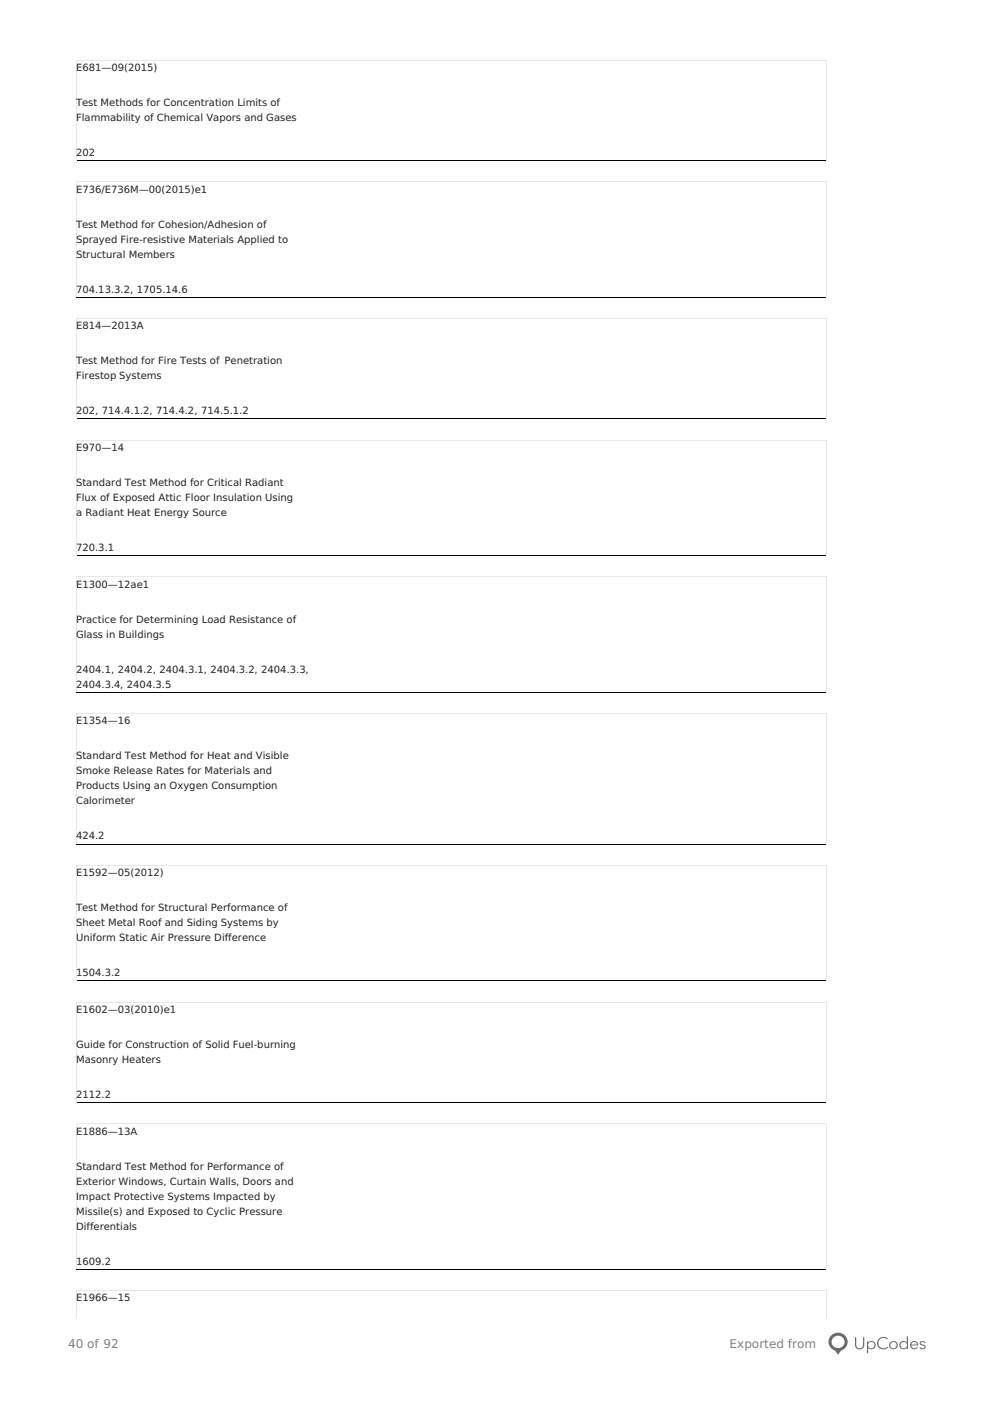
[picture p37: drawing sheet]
<svg xmlns="http://www.w3.org/2000/svg" width="210mm" height="297mm" viewBox="0 0 210 297" stroke-linecap="round" stroke-linejoin="round" font-family="sans-serif">
<defs><g id="words">
<g font-size="2.5" fill="#808080">
<text x="14.4" y="284.6">40 of 92</text>
<text x="153.9" y="284.6">Exported from</text>
</g>
<g font-size="2.1" fill="#222">
<text x="16" y="15">E681—09(2015)</text>
<text x="16" y="22.4">Test Methods for Concentration Limits of</text>
<text x="16" y="25.5">Flammability of Chemical Vapors and Gases</text>
<text x="16" y="32.9">202</text>
<text x="16" y="40.7">E736/E736M—00(2015)e1</text>
<text x="16" y="48.1">Test Method for Cohesion/Adhesion of</text>
<text x="16" y="51.2">Sprayed Fire-resistive Materials Applied to</text>
<text x="16" y="54.4">Structural Members</text>
<text x="16" y="61.8">704.13.3.2, 1705.14.6</text>
<text x="16" y="69.5">E814—2013A</text>
<text x="16" y="76.9">Test Method for Fire Tests of Penetration</text>
<text x="16" y="80.1">Firestop Systems</text>
<text x="16" y="87.5">202, 714.4.1.2, 714.4.2, 714.5.1.2</text>
<text x="16" y="95.2">E970—14</text>
<text x="16" y="102.6">Standard Test Method for Critical Radiant</text>
<text x="16" y="105.8">Flux of Exposed Attic Floor Insulation Using</text>
<text x="16" y="109">a Radiant Heat Energy Source</text>
<text x="16" y="116.3">720.3.1</text>
<text x="16" y="124.1">E1300—12ae1</text>
<text x="16" y="131.5">Practice for Determining Load Resistance of</text>
<text x="16" y="134.6">Glass in Buildings</text>
<text x="16" y="142">2404.1, 2404.2, 2404.3.1, 2404.3.2, 2404.3.3,</text>
<text x="16" y="145.2">2404.3.4, 2404.3.5</text>
<text x="16" y="152.9">E1354—16</text>
<text x="16" y="160.3">Standard Test Method for Heat and Visible</text>
<text x="16" y="163.5">Smoke Release Rates for Materials and</text>
<text x="16" y="166.7">Products Using an Oxygen Consumption</text>
<text x="16" y="169.8">Calorimeter</text>
<text x="16" y="177.2">424.2</text>
<text x="16" y="185">E1592—05(2012)</text>
<text x="16" y="192.4">Test Method for Structural Performance of</text>
<text x="16" y="195.5">Sheet Metal Roof and Siding Systems by</text>
<text x="16" y="198.7">Uniform Static Air Pressure Difference</text>
<text x="16" y="206.1">1504.3.2</text>
<text x="16" y="213.8">E1602—03(2010)e1</text>
<text x="16" y="221.2">Guide for Construction of Solid Fuel-burning</text>
<text x="16" y="224.4">Masonry Heaters</text>
<text x="16" y="231.8">2112.2</text>
<text x="16" y="239.5">E1886—13A</text>
<text x="16" y="246.9">Standard Test Method for Performance of</text>
<text x="16" y="250.1">Exterior Windows, Curtain Walls, Doors and</text>
<text x="16" y="253.2">I</text>
<text x="16" y="256.4">Missile(s) and Exposed to Cyclic Pressure</text>
<text x="16.7" y="253.2">mpact Protective Systems Impacted by</text>
<text x="16" y="259.6">Differentials</text>
<text x="16" y="267">1609.2</text>
<text x="16" y="274.7">E1966—15</text>
</g>
</g></defs>
<path d="M16 34v-21.3h158.4v21.3M16 62.9v-24.5h158.4v24.5M16 88.5v-21.2h158.4v21.2M16 117.4v-24.5h158.4v24.5M16 146.3v-24.5h158.4v24.5M16 178.3v-27.6h158.4v27.6M16 207.1v-24.4h158.4v24.4M16 232.8v-21.3h158.4v21.3M16 268v-30.8h158.4v30.8M16 278.1v-5.7h158.4v5.7" fill="none" stroke="#e2e8f0" stroke-width=".21"/>
<path d="M16 33.9h158.4M16 62.8h158.4M16 88.5h158.4M16 117.3h158.4M16 146.2h158.4M16 178.2h158.4M16 207.1h158.4M16 232.7h158.4M16 267.9h158.4" fill="none" stroke="#000" stroke-width=".21"/>
<g fill="#6d6d6d">
<path d="M180.4 282.3h.2v1.5a.72 .72 0 0 0 .7 .9 .72 .72 0 0 0 .8-.9v-1.5h.2v1.6a.99 .99 0 0 1-1 1 .99 .99 0 0 1-.9-1zM182.9 283.1h.2v.3a.88 .88 0 0 1 1.3-.1 .88 .88 0 0 1 0 1.3 .88 .88 0 0 1-1.3-.1v1.2h-.2zM183.1 284a.67 .67 0 0 0 1.3 0 .67 .67 0 0 0-1.3 0zM185.4 282.6a1.37 1.37 0 0 1 1.9 0l-.2 .2a1.07 1.07 0 0 0-1.5 0 1.07 1.07 0 0 0 .1 1.6 1.07 1.07 0 0 0 1.5-.1l.2 .1a1.34 1.34 0 0 1-1.9 .1 1.34 1.34 0 0 1-.1-1.9zM187.6 284a.91 .91 0 0 1 1.8 0 .91 .91 0 0 1-1.8 0zM187.8 284a.67 .67 0 0 0 1.3 0 .67 .67 0 0 0-1.3 0zM190 283.4a.9 .9 0 0 1 1.3 0v-1.3h.2v2.7h-.2v-.3a.88 .88 0 0 1-1.3 .1 .88 .88 0 0 1 0-1.2zM190 284a.67 .67 0 0 0 1.3 0 .67 .67 0 0 0-1.3 0zM192.4 283.5l-.2 .4h1.2a.58 .58 0 0 0-.3-.6 .58 .58 0 0 0-.7 .2zM192.2 283.4a.84 .84 0 0 1 1-.2 .84 .84 0 0 1 .5 .8h-1.5a.65 .65 0 0 0 .5 .6 .65 .65 0 0 0 .7-.2l.2 .1a.91 .91 0 0 1-1.3 .2 .91 .91 0 0 1-.1-1.3zM194.1 283.3a.78 .78 0 0 1 1.1 .1l-.1 .1-.6-.2a.24 .24 0 0 0-.2 .2 .24 .24 0 0 0 .1 .2 .74 .74 0 0 1 .8 .9 .83 .83 0 0 1-1.3-.1l.2-.1 .7 .2a.26 .26 0 0 0 .2-.2 .26 .26 0 0 0-.1-.2l-.6-.2a.42 .42 0 0 1-.2-.7z" fill-rule="evenodd"/>
<path d="M175.4 281.9a1.98 1.98 0 0 0 .8 3.3l.6 .8 .5-.7a2.18 2.18 0 0 0 1.2-3 2.08 2.08 0 0 0-3.1-.4zM175.4 283.3a1.35 1.35 0 0 1 2.7 0 1.35 1.35 0 0 1-2.7 0z" fill-rule="evenodd"/>
</g>
<use href="#words"/>
</svg>
